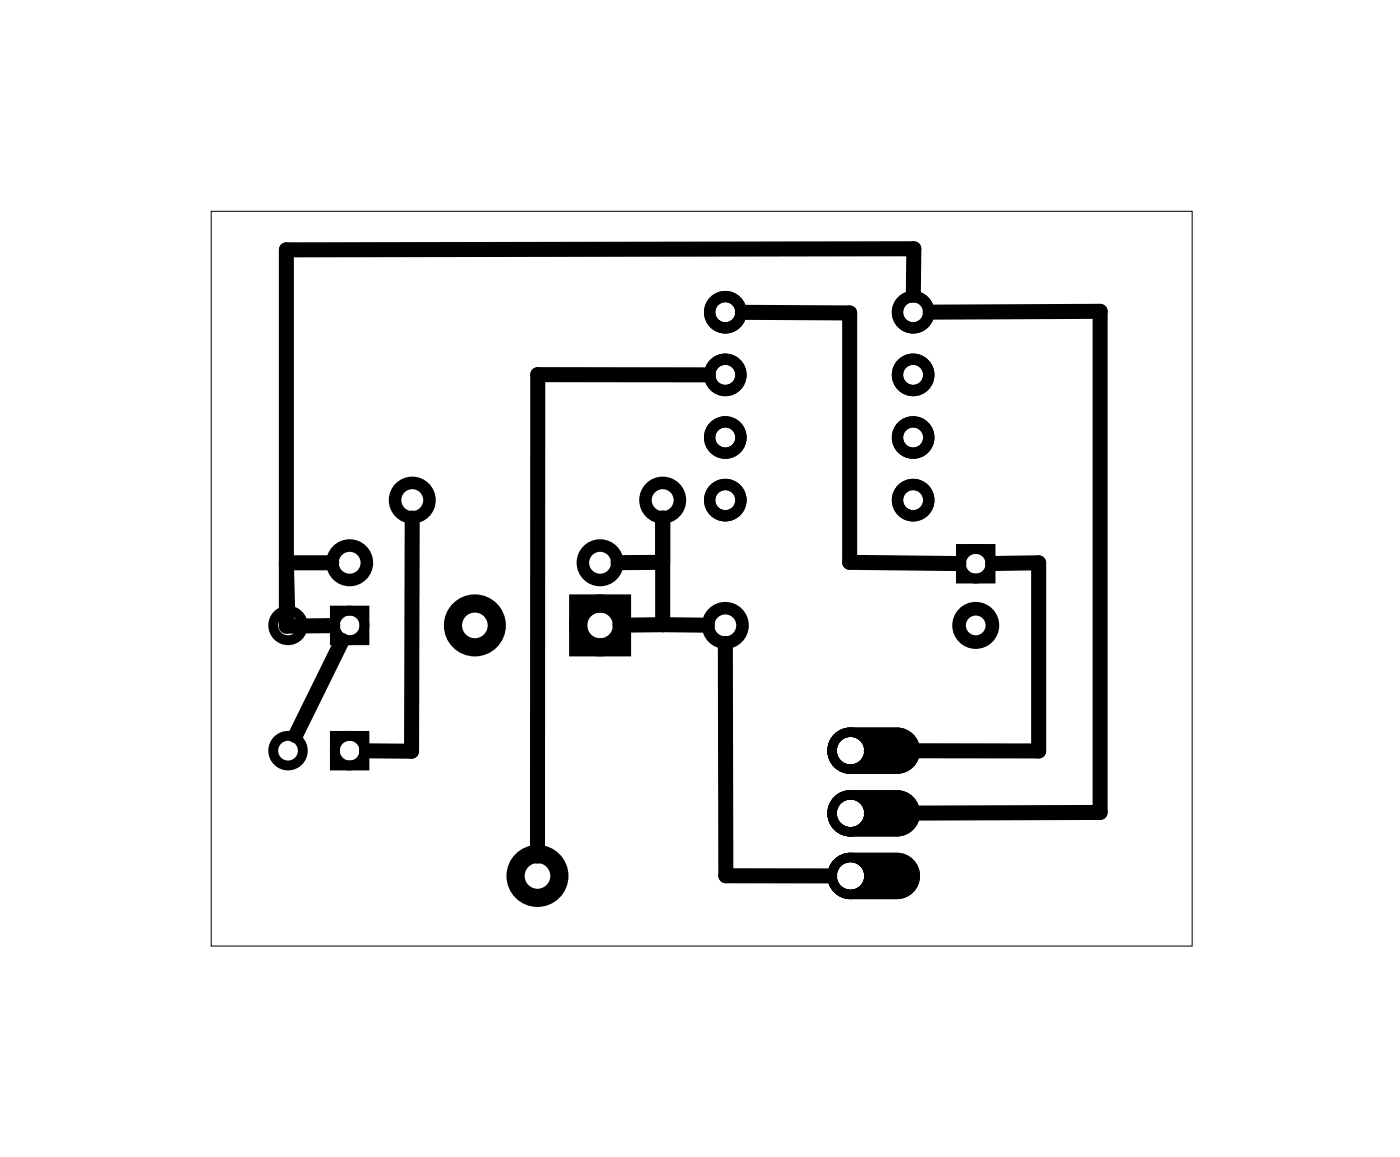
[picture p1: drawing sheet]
<svg xmlns="http://www.w3.org/2000/svg" width="57mm" height="47mm" viewBox="0 0 57 47" stroke-linecap="round" stroke-linejoin="round" font-family="sans-serif">
<path d="M8.6 8.6h39.8v29.8h-39.8z" fill="none" stroke="#000" stroke-width=".04"/>
<g fill="none" stroke="#000" stroke-width=".46">
<circle cx="29.4" cy="17.7" r=".64"/>
<circle cx="29.4" cy="15.2" r=".64"/>
<circle cx="29.4" cy="12.7" r=".64"/>
<circle cx="37" cy="17.7" r=".64"/>
<circle cx="37" cy="15.2" r=".64"/>
<circle cx="37" cy="12.7" r=".64"/>
<circle cx="29.4" cy="20.3" r=".64"/>
<circle cx="37" cy="20.3" r=".64"/>
</g>
<g fill="none" stroke="#000" stroke-width=".38">
<circle cx="34.5" cy="35.5" r=".75"/>
<circle cx="34.5" cy="33" r=".75"/>
<circle cx="34.5" cy="30.4" r=".75"/>
</g>
<g fill="#000">
<path d="M33.8 29.8l.3-.2 .4-.1h1.9a.94 .94 0 0 1 .9 .9 .94 .94 0 0 1-.9 1h-1.9a.94 .94 0 0 1-.9-.6 .94 .94 0 0 1 .2-1zM33.9 30.4a.6 .6 0 0 0 1.2 0 .6 .6 0 0 0-1.2 0z"/>
<path d="M33.8 29.8l.3-.2 .4-.1h1.9a.94 .94 0 0 1 .9 .9 .94 .94 0 0 1-.9 1h-1.9a.94 .94 0 0 1-.9-.6 .94 .94 0 0 1 .2-1zM33.9 30.4a.6 .6 0 0 0 1.2 0 .6 .6 0 0 0-1.2 0z"/>
<path d="M33.8 34.9l.3-.2 .4-.1h1.9a.94 .94 0 0 1 .9 .9 .94 .94 0 0 1-.9 1h-1.9a.94 .94 0 0 1-.9-.6 .94 .94 0 0 1 .2-1zM33.9 35.5a.6 .6 0 0 0 1.2 0 .6 .6 0 0 0-1.2 0z"/>
<path d="M33.8 34.9l.3-.2 .4-.1h1.9a.94 .94 0 0 1 .9 .9 .94 .94 0 0 1-.9 1h-1.9a.94 .94 0 0 1-.9-.6 .94 .94 0 0 1 .2-1zM33.9 35.5a.6 .6 0 0 0 1.2 0 .6 .6 0 0 0-1.2 0z"/>
<path d="M33.8 32.3l.3-.2 .4-.1h1.9a.94 .94 0 0 1 .9 1 .94 .94 0 0 1-.9 .9h-1.9a.94 .94 0 0 1-.9-.6 .94 .94 0 0 1 .2-1zM33.9 33a.6 .6 0 0 0 1.2 0 .6 .6 0 0 0-1.2 0z"/>
<path d="M33.8 32.3l.3-.2 .4-.1h1.9a.94 .94 0 0 1 .9 1 .94 .94 0 0 1-.9 .9h-1.9a.94 .94 0 0 1-.9-.6 .94 .94 0 0 1 .2-1zM33.9 33a.6 .6 0 0 0 1.2 0 .6 .6 0 0 0-1.2 0z"/>
</g>
<g fill="none" stroke="#000" stroke-width=".51">
<circle cx="14.2" cy="22.8" r=".7"/>
<circle cx="16.7" cy="20.3" r=".7"/>
<circle cx="24.3" cy="22.8" r=".7"/>
<circle cx="26.9" cy="20.3" r=".7"/>
<circle cx="29.4" cy="25.4" r=".7"/>
<circle cx="39.6" cy="25.4" r=".7"/>
</g>
<g fill="none" stroke="#000" stroke-width=".74" stroke-linecap="butt">
<path d="M23.5 24.5h1.7v1.8h-1.7z"/>
<circle cx="19.3" cy="25.4" r=".89"/>
<circle cx="21.8" cy="35.5" r=".89"/>
<circle cx="24.3" cy="25.4" r=".89"/>
</g>
<g fill="none" stroke="#000" stroke-width=".4">
<path d="M13.6 29.8h1.2v1.2h-1.2zM13.6 24.8h1.2v1.2h-1.2zM39 22.3h1.2v1.2h-1.2z"/>
<circle cx="11.7" cy="30.4" r=".6"/>
<circle cx="11.7" cy="25.4" r=".6"/>
<circle cx="14.2" cy="25.4" r=".6"/>
<circle cx="14.2" cy="30.4" r=".6"/>
<circle cx="39.6" cy="25.4" r=".6"/>
<circle cx="39.6" cy="22.9" r=".6"/>
</g>
<g fill="none" stroke="#000" stroke-width=".61">
<path d="M28.7 15.2h-6.9v19.5M30.1 12.7h4.4v10.1l4.4 .1M37.1 12v-1.9h-25.5v15.3h1.9M37.7 12.7l6.9-.1v20.3l-9.3 .1M13.5 22.8h-1.9l.1 1.9M13.9 26l-1.9 3.8M16.7 21v9.5l-1.8-.1M26.9 25.3l1.8 .1M26.9 22.8h-1.8M26.9 25.3l-1.8 .1M26.9 21v4.3M29.4 26.1v9.4h4.3"/>
<path d="M40.3 22.9l1.8-.1v7.7l-6.8-.1"/>
</g>
</svg>
